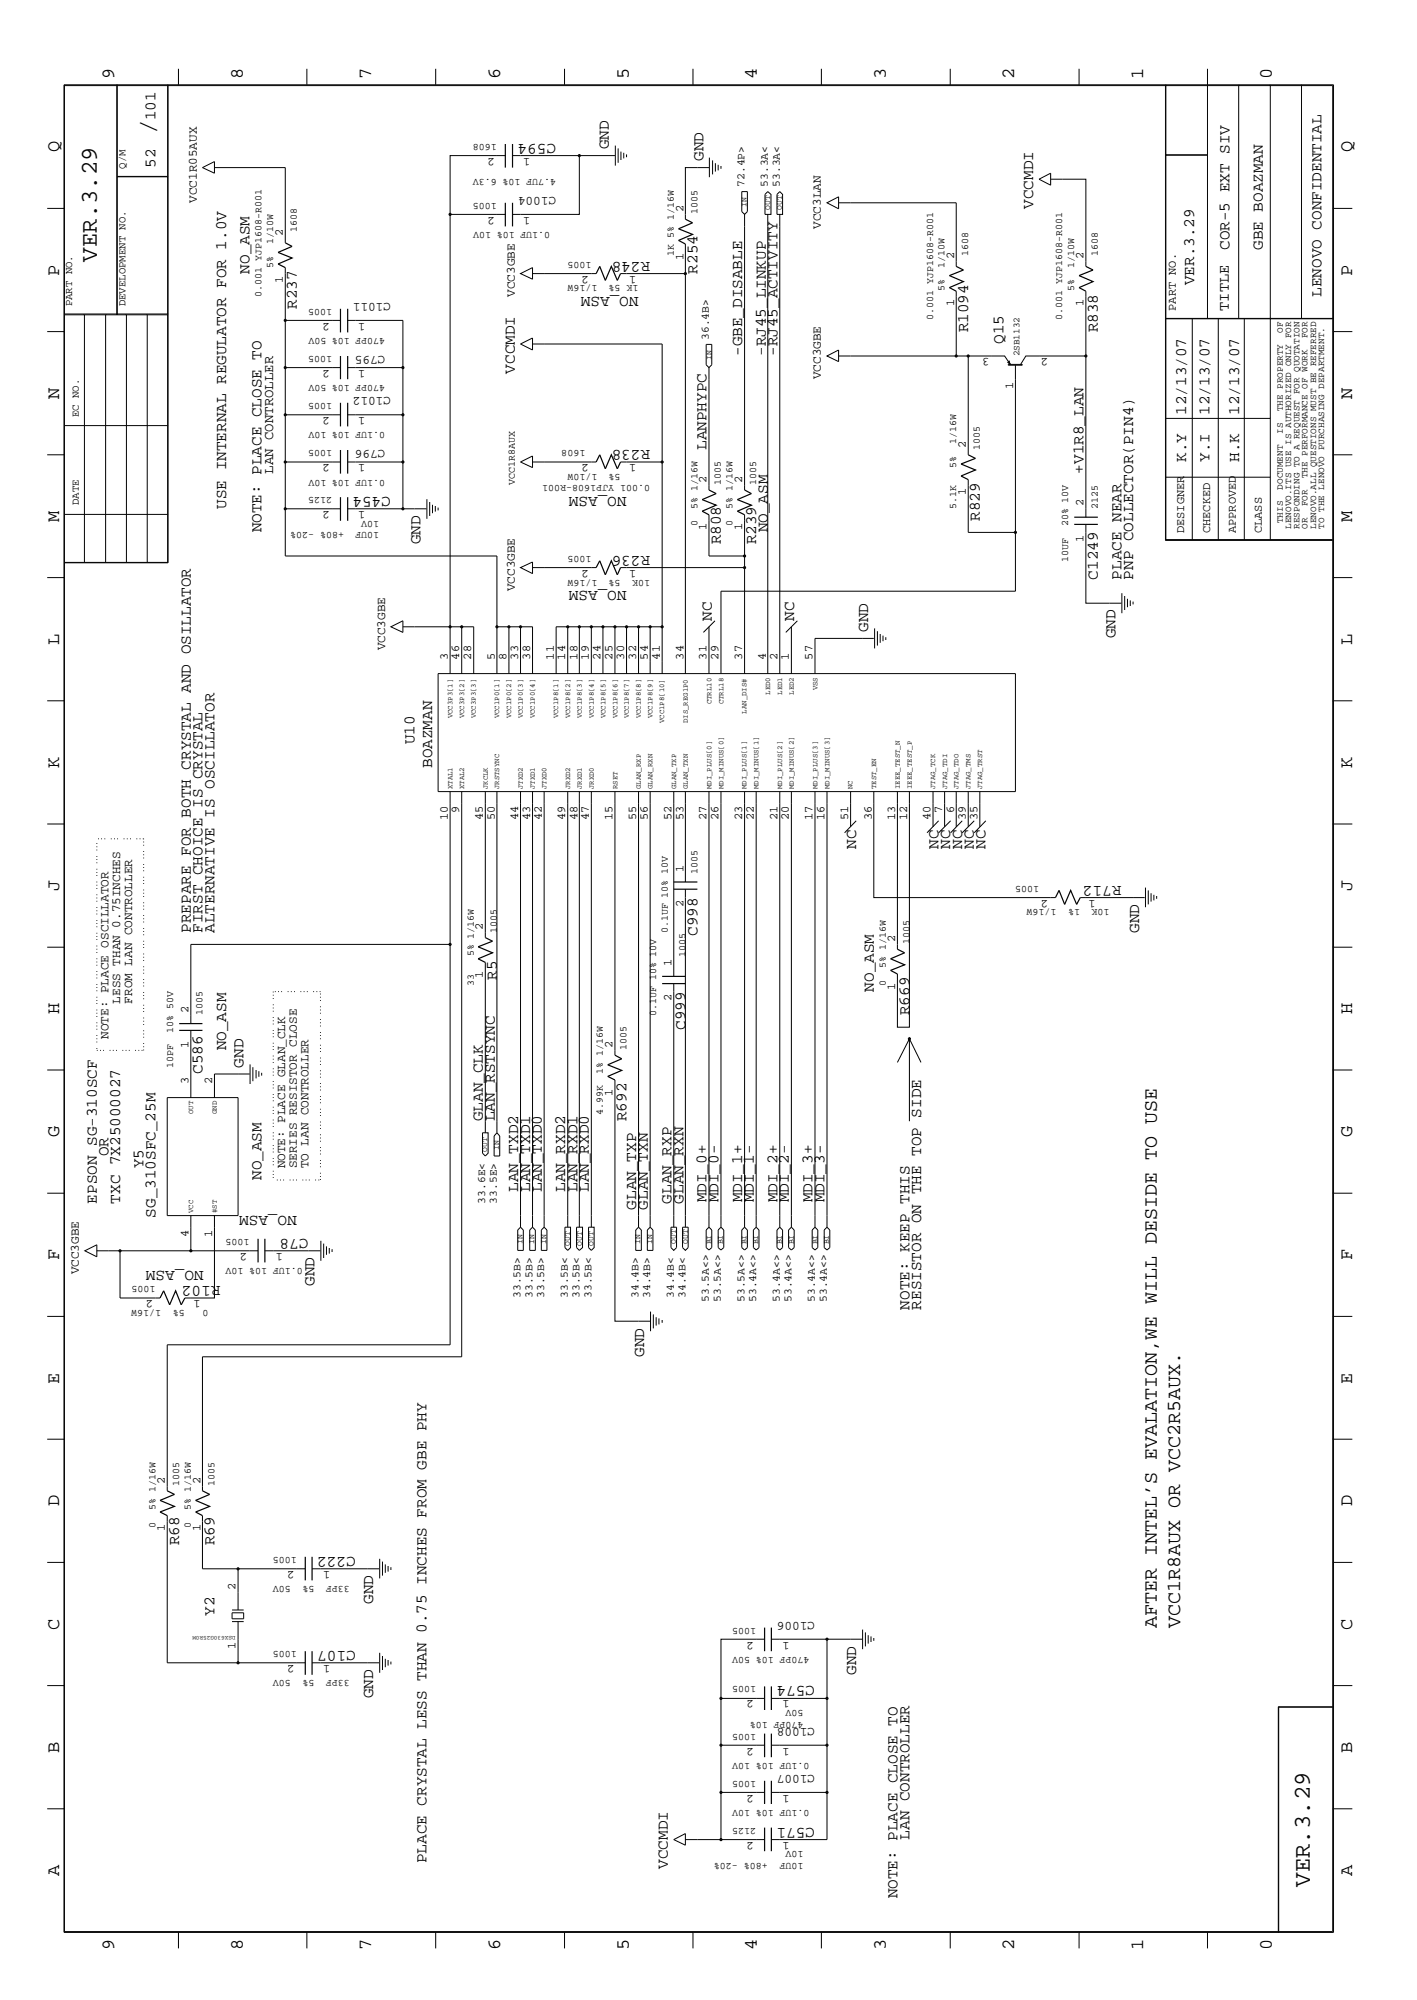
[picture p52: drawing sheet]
<svg xmlns="http://www.w3.org/2000/svg" width="300mm" height="423mm" viewBox="0 0 300 423" stroke-linecap="round" stroke-linejoin="round" font-family="sans-serif">
<defs><g id="words">
<text font-size="5.2" x="32.9" y="28.4" transform="rotate(-90 32.9 28.4)">/</text>
<g font-size="5.1">
<text x="20.5" y="55.4" transform="rotate(-90 20.5 55.4)">VER.3.29</text>
<text x="277.2" y="399.4" transform="rotate(-90 277.2 399.4)">VER.3.29</text>
</g>
<g font-size="4.2">
<text x="244.8" y="344.5" transform="rotate(-90 244.8 344.5)">AFTER INTEL’S EVALATION,WE WILL DESIDE TO USE</text>
<text x="249.8" y="344.5" transform="rotate(-90 249.8 344.5)">VCC1R8AUX OR VCC2R5AUX.</text>
</g>
<g font-size="4">
<text x="24.1" y="16.7" transform="rotate(-90 24.1 16.7)">9</text>
<text x="51.4" y="16.7" transform="rotate(-90 51.4 16.7)">8</text>
<text x="78.6" y="16.7" transform="rotate(-90 78.6 16.7)">7</text>
<text x="105.8" y="16.7" transform="rotate(-90 105.8 16.7)">6</text>
<text x="133.1" y="16.7" transform="rotate(-90 133.1 16.7)">5</text>
<text x="160.2" y="16.7" transform="rotate(-90 160.2 16.7)">4</text>
<text x="187.5" y="16.7" transform="rotate(-90 187.5 16.7)">3</text>
<text x="214.6" y="16.7" transform="rotate(-90 214.6 16.7)">2</text>
<text x="241.9" y="16.7" transform="rotate(-90 241.9 16.7)">1</text>
<text x="269.2" y="16.7" transform="rotate(-90 269.2 16.7)">0</text>
<text x="12.5" y="32.3" transform="rotate(-90 12.5 32.3)">Q</text>
<text x="286.2" y="32.3" transform="rotate(-90 286.2 32.3)">Q</text>
<text x="12.5" y="58.3" transform="rotate(-90 12.5 58.3)">P</text>
<text x="286.2" y="58.3" transform="rotate(-90 286.2 58.3)">P</text>
<text x="12.5" y="84.4" transform="rotate(-90 12.5 84.4)">N</text>
<text x="286.2" y="84.4" transform="rotate(-90 286.2 84.4)">N</text>
<text x="12.5" y="110.5" transform="rotate(-90 12.5 110.5)">M</text>
<text x="286.2" y="110.5" transform="rotate(-90 286.2 110.5)">M</text>
<text x="12.5" y="136.5" transform="rotate(-90 12.5 136.5)">L</text>
<text x="286.2" y="136.5" transform="rotate(-90 286.2 136.5)">L</text>
<text x="12.5" y="162.6" transform="rotate(-90 12.5 162.6)">K</text>
<text x="286.2" y="162.6" transform="rotate(-90 286.2 162.6)">K</text>
<text x="12.5" y="188.6" transform="rotate(-90 12.5 188.6)">J</text>
<text x="286.2" y="188.6" transform="rotate(-90 286.2 188.6)">J</text>
<text x="12.5" y="214.7" transform="rotate(-90 12.5 214.7)">H</text>
<text x="286.2" y="214.7" transform="rotate(-90 286.2 214.7)">H</text>
<text x="12.5" y="240.7" transform="rotate(-90 12.5 240.7)">G</text>
<text x="286.2" y="240.7" transform="rotate(-90 286.2 240.7)">G</text>
<text x="12.5" y="266.8" transform="rotate(-90 12.5 266.8)">F</text>
<text x="286.2" y="266.8" transform="rotate(-90 286.2 266.8)">F</text>
<text x="12.5" y="292.9" transform="rotate(-90 12.5 292.9)">E</text>
<text x="286.2" y="292.9" transform="rotate(-90 286.2 292.9)">E</text>
<text x="12.5" y="318.9" transform="rotate(-90 12.5 318.9)">D</text>
<text x="286.2" y="318.9" transform="rotate(-90 286.2 318.9)">D</text>
<text x="12.5" y="344.9" transform="rotate(-90 12.5 344.9)">C</text>
<text x="286.2" y="344.9" transform="rotate(-90 286.2 344.9)">C</text>
<text x="12.5" y="371" transform="rotate(-90 12.5 371)">B</text>
<text x="286.2" y="371" transform="rotate(-90 286.2 371)">B</text>
<text x="12.5" y="397" transform="rotate(-90 12.5 397)">A</text>
<text x="286.2" y="397" transform="rotate(-90 286.2 397)">A</text>
<text x="24.1" y="412.7" transform="rotate(-90 24.1 412.7)">9</text>
<text x="51.4" y="412.7" transform="rotate(-90 51.4 412.7)">8</text>
<text x="78.6" y="412.7" transform="rotate(-90 78.6 412.7)">7</text>
<text x="105.8" y="412.7" transform="rotate(-90 105.8 412.7)">6</text>
<text x="133.1" y="412.7" transform="rotate(-90 133.1 412.7)">5</text>
<text x="160.2" y="412.7" transform="rotate(-90 160.2 412.7)">4</text>
<text x="187.5" y="412.7" transform="rotate(-90 187.5 412.7)">3</text>
<text x="214.6" y="412.7" transform="rotate(-90 214.6 412.7)">2</text>
<text x="241.9" y="412.7" transform="rotate(-90 241.9 412.7)">1</text>
<text x="269.2" y="412.7" transform="rotate(-90 269.2 412.7)">0</text>
</g>
<g font-size="3.4">
<text x="32.9" y="25.5" transform="rotate(-90 32.9 25.5)">101</text>
<text x="32.9" y="35.5" transform="rotate(-90 32.9 35.5)">52</text>
<text x="117.7" y="30.5" transform="rotate(-180 117.7 30.5)">C594</text>
<text x="128.9" y="31.6" transform="rotate(-90 128.9 31.6)">GND</text>
<text x="148.8" y="34" transform="rotate(-90 148.8 34)">GND</text>
<text x="218.6" y="44.2" transform="rotate(-90 218.6 44.2)">VCCMDI</text>
<text x="260.2" y="52.9" transform="rotate(-90 260.2 52.9)">COR-5 EXT SIV</text>
<text x="267.2" y="52.9" transform="rotate(-90 267.2 52.9)">GBE BOAZMAN</text>
<text x="52.8" y="57.9" transform="rotate(-90 52.8 57.9)">NO_ASM</text>
<text x="137.6" y="55.4" transform="rotate(-180 137.6 55.4)">R248</text>
<text x="147.6" y="57.9" transform="rotate(-90 147.6 57.9)">R254</text>
<text x="62.8" y="65.4" transform="rotate(-90 62.8 65.4)">R237</text>
<text x="135.1" y="62.8" transform="rotate(-180 135.1 62.8)">NO_ASM</text>
<text x="252.7" y="60.4" transform="rotate(-90 252.7 60.4)">VER.3.29</text>
<text x="279.7" y="62.8" transform="rotate(-90 279.7 62.8)">LENOVO CONFIDENTIAL</text>
<text x="204.9" y="70.4" transform="rotate(-90 204.9 70.4)">R1094</text>
<text x="232.3" y="70.4" transform="rotate(-90 232.3 70.4)">R838</text>
<text x="157.1" y="75.4" transform="rotate(-90 157.1 75.4)">-GBE_DISABLE</text>
<text x="162.1" y="75.4" transform="rotate(-90 162.1 75.4)">-RJ45_LINKUP</text>
<text x="164.5" y="75.4" transform="rotate(-90 164.5 75.4)">-RJ45_ACTIVITY</text>
<text x="212.3" y="72.8" transform="rotate(-90 212.3 72.8)">Q15</text>
<text x="109" y="79.1" transform="rotate(-90 109 79.1)">VCCMDI</text>
<text x="251" y="87.8" transform="rotate(-90 251 87.8)">12/13/07</text>
<text x="255.9" y="87.8" transform="rotate(-90 255.9 87.8)">12/13/07</text>
<text x="262.2" y="87.8" transform="rotate(-90 262.2 87.8)">12/13/07</text>
<text x="137.6" y="95.2" transform="rotate(-180 137.6 95.2)">R238</text>
<text x="149.5" y="95.2" transform="rotate(-90 149.5 95.2)">LANPHYPC</text>
<text x="229.3" y="100.2" transform="rotate(-90 229.3 100.2)">+V1R8_LAN</text>
<text x="251" y="97.8" transform="rotate(-90 251 97.8)">K.Y</text>
<text x="255.9" y="97.8" transform="rotate(-90 255.9 97.8)">Y.I</text>
<text x="262.2" y="97.8" transform="rotate(-90 262.2 97.8)">H.K</text>
<text x="47.8" y="107.7" transform="rotate(-90 47.8 107.7)">USE INTERNAL REGULATOR FOR 1.0V</text>
<text x="82.7" y="105.2" transform="rotate(-180 82.7 105.2)">C454</text>
<text x="132.6" y="105.2" transform="rotate(-180 132.6 105.2)">NO_ASM</text>
<text x="55.4" y="112.7" transform="rotate(-90 55.4 112.7)">NOTE: PLACE CLOSE TO</text>
<text x="162.5" y="112.7" transform="rotate(-90 162.5 112.7)">NO_ASM</text>
<text x="207.3" y="110.2" transform="rotate(-90 207.3 110.2)">R829</text>
<text x="89" y="115.2" transform="rotate(-90 89 115.2)">GND</text>
<text x="137.6" y="117.7" transform="rotate(-180 137.6 117.7)">R236</text>
<text x="152.6" y="115.2" transform="rotate(-90 152.6 115.2)">R808</text>
<text x="160" y="115.2" transform="rotate(-90 160 115.2)">R239</text>
<text x="132.6" y="125.1" transform="rotate(-180 132.6 125.1)">NO_ASM</text>
<text x="232.3" y="122.7" transform="rotate(-90 232.3 122.7)">C1249</text>
<text x="237.3" y="122.7" transform="rotate(-90 237.3 122.7)">PLACE NEAR</text>
<text x="239.8" y="122.7" transform="rotate(-90 239.8 122.7)">PNP COLLECTOR(PIN4)</text>
<text x="150.6" y="131.4" transform="rotate(-90 150.6 131.4)">NC</text>
<text x="168.1" y="131.4" transform="rotate(-90 168.1 131.4)">NC</text>
<text x="183.7" y="133.8" transform="rotate(-90 183.7 133.8)">GND</text>
<text x="236.1" y="135.1" transform="rotate(-90 236.1 135.1)">GND</text>
<text x="87.7" y="157.6" transform="rotate(-90 87.7 157.6)">U10</text>
<text x="91.4" y="162.6" transform="rotate(-90 91.4 162.6)">BOAZMAN</text>
<text x="181.2" y="179.7" transform="rotate(-90 181.2 179.7)">NC</text>
<text x="198.6" y="179.7" transform="rotate(-90 198.6 179.7)">NC</text>
<text x="201.1" y="179.7" transform="rotate(-90 201.1 179.7)">NC</text>
<text x="203.6" y="179.7" transform="rotate(-90 203.6 179.7)">NC</text>
<text x="206.1" y="179.7" transform="rotate(-90 206.1 179.7)">NC</text>
<text x="208.5" y="179.7" transform="rotate(-90 208.5 179.7)">NC</text>
<text x="237.3" y="187.5" transform="rotate(-180 237.3 187.5)">R712</text>
<text x="40.4" y="197.4" transform="rotate(-90 40.4 197.4)">PREPARE FOR BOTH CRYSTAL AND OSILLATOR</text>
<text x="42.8" y="197.4" transform="rotate(-90 42.8 197.4)">FIRST CHOICE IS CRYSTAL</text>
<text x="45.4" y="197.4" transform="rotate(-90 45.4 197.4)">ALTERNATIVE IS OSCILLATOR</text>
<text x="241" y="197.4" transform="rotate(-90 241 197.4)">GND</text>
<text x="147.6" y="198.1" transform="rotate(-90 147.6 198.1)">C998</text>
<text x="105.2" y="207.4" transform="rotate(-90 105.2 207.4)">R5</text>
<text x="184.9" y="209.9" transform="rotate(-90 184.9 209.9)">NO_ASM</text>
<text x="192.4" y="214.9" transform="rotate(-90 192.4 214.9)">R669</text>
<text x="145" y="218" transform="rotate(-90 145 218)">C999</text>
<text x="42.8" y="227.3" transform="rotate(-90 42.8 227.3)">C586</text>
<text x="47.8" y="222.3" transform="rotate(-90 47.8 222.3)">NO_ASM</text>
<text x="51.6" y="226" transform="rotate(-90 51.6 226)">GND</text>
<text x="102.2" y="237.3" transform="rotate(-90 102.2 237.3)">GLAN_CLK</text>
<text x="104.7" y="237.3" transform="rotate(-90 104.7 237.3)">LAN_RSTSYNC</text>
<text x="132.6" y="237.3" transform="rotate(-90 132.6 237.3)">R692</text>
<text x="22.9" y="244.8" transform="rotate(-90 22.9 244.8)">OR</text>
<text x="30.4" y="247.3" transform="rotate(-90 30.4 247.3)">Y5</text>
<text x="55.4" y="249.8" transform="rotate(-90 55.4 249.8)">NO_ASM</text>
<text x="20.5" y="254.8" transform="rotate(-90 20.5 254.8)">EPSON SG-310SCF</text>
<text x="25.4" y="254.8" transform="rotate(-90 25.4 254.8)">TXC 7X25000027</text>
<text x="32.9" y="257.7" transform="rotate(-90 32.9 257.7)">SG_310SFC_25M</text>
<text x="62.8" y="257.3" transform="rotate(-180 62.8 257.3)">NO_ASM</text>
<text x="109.6" y="252.3" transform="rotate(-90 109.6 252.3)">LAN_TXD2</text>
<text x="112.2" y="252.3" transform="rotate(-90 112.2 252.3)">LAN_TXD1</text>
<text x="114.6" y="252.3" transform="rotate(-90 114.6 252.3)">LAN_TXD0</text>
<text x="119.6" y="252.3" transform="rotate(-90 119.6 252.3)">LAN_RXD2</text>
<text x="122.2" y="252.3" transform="rotate(-90 122.2 252.3)">LAN_RXD1</text>
<text x="124.6" y="252.3" transform="rotate(-90 124.6 252.3)">LAN_RXD0</text>
<text x="134.6" y="256" transform="rotate(-90 134.6 256)">GLAN_TXP</text>
<text x="137.1" y="256" transform="rotate(-90 137.1 256)">GLAN_TXN</text>
<text x="142.1" y="254.8" transform="rotate(-90 142.1 254.8)">GLAN_RXP</text>
<text x="144.6" y="254.8" transform="rotate(-90 144.6 254.8)">GLAN_RXN</text>
<text x="149.5" y="254.5" transform="rotate(-90 149.5 254.5)">MDI_0+</text>
<text x="152.1" y="254.5" transform="rotate(-90 152.1 254.5)">MDI_0-</text>
<text x="157.1" y="254.5" transform="rotate(-90 157.1 254.5)">MDI_1+</text>
<text x="159.5" y="254.5" transform="rotate(-90 159.5 254.5)">MDI_1-</text>
<text x="164.5" y="254.5" transform="rotate(-90 164.5 254.5)">MDI_2+</text>
<text x="167" y="254.5" transform="rotate(-90 167 254.5)">MDI_2-</text>
<text x="172" y="254.5" transform="rotate(-90 172 254.5)">MDI_3+</text>
<text x="174.5" y="254.5" transform="rotate(-90 174.5 254.5)">MDI_3-</text>
<text x="65.3" y="262.2" transform="rotate(-180 65.3 262.2)">C78</text>
<text x="43.1" y="269" transform="rotate(-180 43.1 269)">NO_ASM</text>
<text x="46.7" y="272.2" transform="rotate(-180 46.7 272.2)">R102</text>
<text x="66.5" y="272.2" transform="rotate(-90 66.5 272.2)">GND</text>
<text x="192.4" y="277.2" transform="rotate(-90 192.4 277.2)">NOTE: KEEP THIS</text>
<text x="194.9" y="277.2" transform="rotate(-90 194.9 277.2)">RESISTOR ON THE TOP SIDE</text>
<text x="136.3" y="287.2" transform="rotate(-90 136.3 287.2)">GND</text>
<text x="37.9" y="327.1" transform="rotate(-90 37.9 327.1)">R68</text>
<text x="45.4" y="327.1" transform="rotate(-90 45.4 327.1)">R69</text>
<text x="75.3" y="329.5" transform="rotate(-180 75.3 329.5)">C222</text>
<text x="45.4" y="342" transform="rotate(-90 45.4 342)">Y2</text>
<text x="79" y="339.5" transform="rotate(-90 79 339.5)">GND</text>
<text x="75.3" y="349.5" transform="rotate(-180 75.3 349.5)">C107</text>
<text x="79" y="359.5" transform="rotate(-90 79 359.5)">GND</text>
<text x="172.5" y="357" transform="rotate(-180 172.5 357)">C574</text>
<text x="181.2" y="354.5" transform="rotate(-90 181.2 354.5)">GND</text>
<text x="172.5" y="386.8" transform="rotate(-180 172.5 386.8)">C571</text>
<text x="192.4" y="389.4" transform="rotate(-90 192.4 389.4)">LAN CONTROLLER</text>
<text x="90.3" y="394.4" transform="rotate(-90 90.3 394.4)">PLACE CRYSTAL LESS THAN 0.75 INCHES FROM GBE PHY</text>
<text x="141.3" y="395.6" transform="rotate(-90 141.3 395.6)">VCCMDI</text>
<text x="189.9" y="401.8" transform="rotate(-90 189.9 401.8)">NOTE: PLACE CLOSE TO</text>
</g>
<text font-size="3.2" x="260" y="65.8" transform="rotate(-90 260 65.8)">TITLE</text>
<text font-size="3" x="57.8" y="100.2" transform="rotate(-90 57.8 100.2)">LAN CONTROLLER</text>
<g font-size="2.7">
<text x="117.7" y="41.7" transform="rotate(-180 117.7 41.7)">C1004</text>
<text x="41.7" y="42.9" transform="rotate(-90 41.7 42.9)">VCC1R05AUX</text>
<text x="173.7" y="48.4" transform="rotate(-90 173.7 48.4)">VCC3LAN</text>
<text x="82.7" y="64.1" transform="rotate(-180 82.7 64.1)">C1011</text>
<text x="109" y="62.8" transform="rotate(-90 109 62.8)">VCC3GBE</text>
<text x="81.5" y="75.4" transform="rotate(-180 81.5 75.4)">C795</text>
<text x="173.7" y="80.3" transform="rotate(-90 173.7 80.3)">VCC3GBE</text>
<text x="82.7" y="84.1" transform="rotate(-180 82.7 84.1)">C1012</text>
<text x="81.5" y="95.2" transform="rotate(-180 81.5 95.2)">C796</text>
<text x="109" y="125.1" transform="rotate(-90 109 125.1)">VCC3GBE</text>
<text x="81.5" y="137.7" transform="rotate(-90 81.5 137.7)">VCC3GBE</text>
<text x="25.4" y="212.4" transform="rotate(-90 25.4 212.4)">LESS THAN 0.75INCHES</text>
<text x="27.9" y="212.4" transform="rotate(-90 27.9 212.4)">FROM LAN CONTROLLER</text>
<text x="22.9" y="219.9" transform="rotate(-90 22.9 219.9)">NOTE: PLACE OSCILLATOR</text>
<text x="60.4" y="247.3" transform="rotate(-90 60.4 247.3)">NOTE: PLACE GLAN_CLK</text>
<text x="62.8" y="247.3" transform="rotate(-90 62.8 247.3)">SERIES RESISTOR CLOSE</text>
<text x="65.3" y="247.3" transform="rotate(-90 65.3 247.3)">TO LAN CONTROLLER</text>
<text x="16.7" y="269.7" transform="rotate(-90 16.7 269.7)">VCC3GBE</text>
<text x="172.5" y="343.2" transform="rotate(-180 172.5 343.2)">C1006</text>
<text x="172.5" y="365.7" transform="rotate(-180 172.5 365.7)">C1008</text>
<text x="172.5" y="375.7" transform="rotate(-180 172.5 375.7)">C1007</text>
</g>
<g font-size="2.5">
<text x="104.7" y="33.4" transform="rotate(-180 104.7 33.4)">2</text>
<text x="112.2" y="33.4" transform="rotate(-180 112.2 33.4)">1</text>
<text x="104.7" y="45.9" transform="rotate(-180 104.7 45.9)">2</text>
<text x="112.2" y="45.9" transform="rotate(-180 112.2 45.9)">1</text>
<text x="144.6" y="44.9" transform="rotate(-90 144.6 44.9)">2</text>
<text x="59.9" y="49.9" transform="rotate(-90 59.9 49.9)">2</text>
<text x="59.9" y="59.9" transform="rotate(-90 59.9 59.9)">1</text>
<text x="124.6" y="58.3" transform="rotate(-180 124.6 58.3)">2</text>
<text x="134.6" y="58.3" transform="rotate(-180 134.6 58.3)">1</text>
<text x="144.6" y="54.9" transform="rotate(-90 144.6 54.9)">1</text>
<text x="201.9" y="54.9" transform="rotate(-90 201.9 54.9)">2</text>
<text x="229.3" y="54.9" transform="rotate(-90 229.3 54.9)">2</text>
<text x="201.9" y="64.9" transform="rotate(-90 201.9 64.9)">1</text>
<text x="229.3" y="64.9" transform="rotate(-90 229.3 64.9)">1</text>
<text x="248.8" y="65.8" transform="rotate(-90 248.8 65.8)">PART NO.</text>
<text x="69.8" y="68.3" transform="rotate(-180 69.8 68.3)">2</text>
<text x="77.3" y="68.3" transform="rotate(-180 77.3 68.3)">1</text>
<text x="209.4" y="75.8" transform="rotate(-180 209.4 75.8)">3</text>
<text x="221.8" y="75.8" transform="rotate(-180 221.8 75.8)">2</text>
<text x="69.8" y="78.3" transform="rotate(-180 69.8 78.3)">2</text>
<text x="77.3" y="78.3" transform="rotate(-180 77.3 78.3)">1</text>
<text x="214.4" y="82.3" transform="rotate(-90 214.4 82.3)">1</text>
<text x="69.8" y="88.3" transform="rotate(-180 69.8 88.3)">2</text>
<text x="77.3" y="88.3" transform="rotate(-180 77.3 88.3)">1</text>
<text x="204.4" y="94.7" transform="rotate(-90 204.4 94.7)">2</text>
<text x="69.8" y="98.2" transform="rotate(-180 69.8 98.2)">2</text>
<text x="77.3" y="98.2" transform="rotate(-180 77.3 98.2)">1</text>
<text x="124.6" y="98.2" transform="rotate(-180 124.6 98.2)">2</text>
<text x="134.6" y="98.2" transform="rotate(-180 134.6 98.2)">1</text>
<text x="149.5" y="102.3" transform="rotate(-90 149.5 102.3)">2</text>
<text x="157.1" y="102.3" transform="rotate(-90 157.1 102.3)">2</text>
<text x="204.4" y="104.7" transform="rotate(-90 204.4 104.7)">1</text>
<text x="229.3" y="107.2" transform="rotate(-90 229.3 107.2)">2</text>
<text x="69.8" y="108.2" transform="rotate(-180 69.8 108.2)">2</text>
<text x="77.3" y="108.2" transform="rotate(-180 77.3 108.2)">1</text>
<text x="149.5" y="112.3" transform="rotate(-90 149.5 112.3)">1</text>
<text x="157.1" y="112.3" transform="rotate(-90 157.1 112.3)">1</text>
<text x="250.6" y="112.9" transform="rotate(-90 250.6 112.9)">DESIGNER</text>
<text x="256.1" y="112.9" transform="rotate(-90 256.1 112.9)">CHECKED</text>
<text x="261.5" y="112.9" transform="rotate(-90 261.5 112.9)">APPROVED</text>
<text x="267" y="112.9" transform="rotate(-90 267 112.9)">CLASS</text>
<text x="229.3" y="114.7" transform="rotate(-90 229.3 114.7)">1</text>
<text x="124.6" y="120.7" transform="rotate(-180 124.6 120.7)">2</text>
<text x="134.6" y="120.7" transform="rotate(-180 134.6 120.7)">1</text>
<text x="94.7" y="139.6" transform="rotate(-90 94.7 139.6)">3</text>
<text x="97.2" y="139.6" transform="rotate(-90 97.2 139.6)">46</text>
<text x="99.7" y="139.6" transform="rotate(-90 99.7 139.6)">28</text>
<text x="104.7" y="139.6" transform="rotate(-90 104.7 139.6)">5</text>
<text x="107.2" y="139.6" transform="rotate(-90 107.2 139.6)">8</text>
<text x="109.6" y="139.6" transform="rotate(-90 109.6 139.6)">33</text>
<text x="112.2" y="139.6" transform="rotate(-90 112.2 139.6)">38</text>
<text x="117.2" y="139.6" transform="rotate(-90 117.2 139.6)">11</text>
<text x="119.6" y="139.6" transform="rotate(-90 119.6 139.6)">14</text>
<text x="122.2" y="139.6" transform="rotate(-90 122.2 139.6)">18</text>
<text x="124.6" y="139.6" transform="rotate(-90 124.6 139.6)">19</text>
<text x="127.1" y="139.6" transform="rotate(-90 127.1 139.6)">24</text>
<text x="129.6" y="139.6" transform="rotate(-90 129.6 139.6)">25</text>
<text x="132.1" y="139.6" transform="rotate(-90 132.1 139.6)">30</text>
<text x="134.6" y="139.6" transform="rotate(-90 134.6 139.6)">32</text>
<text x="137.1" y="139.6" transform="rotate(-90 137.1 139.6)">54</text>
<text x="139.6" y="139.6" transform="rotate(-90 139.6 139.6)">41</text>
<text x="144.6" y="139.6" transform="rotate(-90 144.6 139.6)">34</text>
<text x="149.5" y="139.6" transform="rotate(-90 149.5 139.6)">31</text>
<text x="152.1" y="139.6" transform="rotate(-90 152.1 139.6)">29</text>
<text x="157.1" y="139.6" transform="rotate(-90 157.1 139.6)">37</text>
<text x="162.1" y="139.6" transform="rotate(-90 162.1 139.6)">4</text>
<text x="164.5" y="139.6" transform="rotate(-90 164.5 139.6)">2</text>
<text x="167" y="139.6" transform="rotate(-90 167 139.6)">1</text>
<text x="172" y="139.6" transform="rotate(-90 172 139.6)">57</text>
<text x="94.7" y="173.6" transform="rotate(-90 94.7 173.6)">10</text>
<text x="97.2" y="172" transform="rotate(-90 97.2 172)">9</text>
<text x="102.2" y="173.6" transform="rotate(-90 102.2 173.6)">45</text>
<text x="104.7" y="173.6" transform="rotate(-90 104.7 173.6)">50</text>
<text x="109.6" y="173.6" transform="rotate(-90 109.6 173.6)">44</text>
<text x="112.2" y="173.6" transform="rotate(-90 112.2 173.6)">43</text>
<text x="114.6" y="173.6" transform="rotate(-90 114.6 173.6)">42</text>
<text x="119.6" y="173.6" transform="rotate(-90 119.6 173.6)">49</text>
<text x="122.2" y="173.6" transform="rotate(-90 122.2 173.6)">48</text>
<text x="124.6" y="173.6" transform="rotate(-90 124.6 173.6)">47</text>
<text x="129.6" y="173.6" transform="rotate(-90 129.6 173.6)">15</text>
<text x="134.6" y="173.6" transform="rotate(-90 134.6 173.6)">55</text>
<text x="137.1" y="173.6" transform="rotate(-90 137.1 173.6)">56</text>
<text x="142.1" y="173.6" transform="rotate(-90 142.1 173.6)">52</text>
<text x="144.6" y="173.6" transform="rotate(-90 144.6 173.6)">53</text>
<text x="149.5" y="173.6" transform="rotate(-90 149.5 173.6)">27</text>
<text x="152.1" y="173.6" transform="rotate(-90 152.1 173.6)">26</text>
<text x="157.1" y="173.6" transform="rotate(-90 157.1 173.6)">23</text>
<text x="159.5" y="173.6" transform="rotate(-90 159.5 173.6)">22</text>
<text x="164.5" y="173.6" transform="rotate(-90 164.5 173.6)">21</text>
<text x="167" y="173.6" transform="rotate(-90 167 173.6)">20</text>
<text x="172" y="173.6" transform="rotate(-90 172 173.6)">17</text>
<text x="174.5" y="173.6" transform="rotate(-90 174.5 173.6)">16</text>
<text x="179.5" y="173.6" transform="rotate(-90 179.5 173.6)">51</text>
<text x="184.5" y="173.6" transform="rotate(-90 184.5 173.6)">36</text>
<text x="189.4" y="173.6" transform="rotate(-90 189.4 173.6)">13</text>
<text x="191.9" y="173.6" transform="rotate(-90 191.9 173.6)">12</text>
<text x="196.9" y="173.6" transform="rotate(-90 196.9 173.6)">40</text>
<text x="199.4" y="172" transform="rotate(-90 199.4 172)">7</text>
<text x="201.9" y="172" transform="rotate(-90 201.9 172)">6</text>
<text x="204.4" y="173.6" transform="rotate(-90 204.4 173.6)">39</text>
<text x="206.8" y="173.6" transform="rotate(-90 206.8 173.6)">35</text>
<text x="144.6" y="184.5" transform="rotate(-90 144.6 184.5)">1</text>
<text x="221.8" y="190.5" transform="rotate(-180 221.8 190.5)">2</text>
<text x="231.8" y="190.5" transform="rotate(-180 231.8 190.5)">1</text>
<text x="102.2" y="196.9" transform="rotate(-90 102.2 196.9)">2</text>
<text x="144.6" y="192" transform="rotate(-90 144.6 192)">2</text>
<text x="189.4" y="199.5" transform="rotate(-90 189.4 199.5)">2</text>
<text x="102.2" y="206.9" transform="rotate(-90 102.2 206.9)">1</text>
<text x="142.1" y="204.4" transform="rotate(-90 142.1 204.4)">1</text>
<text x="189.4" y="209.5" transform="rotate(-90 189.4 209.5)">1</text>
<text x="39.9" y="214.4" transform="rotate(-90 39.9 214.4)">2</text>
<text x="142.1" y="211.9" transform="rotate(-90 142.1 211.9)">2</text>
<text x="39.9" y="221.9" transform="rotate(-90 39.9 221.9)">1</text>
<text x="129.6" y="221.9" transform="rotate(-90 129.6 221.9)">2</text>
<text x="39.9" y="229.4" transform="rotate(-90 39.9 229.4)">3</text>
<text x="44.9" y="229.4" transform="rotate(-90 44.9 229.4)">2</text>
<text x="129.6" y="231.9" transform="rotate(-90 129.6 231.9)">1</text>
<text x="39.9" y="261.8" transform="rotate(-90 39.9 261.8)">4</text>
<text x="44.9" y="261.8" transform="rotate(-90 44.9 261.8)">1</text>
<text x="52.3" y="265.3" transform="rotate(-180 52.3 265.3)">2</text>
<text x="59.9" y="265.3" transform="rotate(-180 59.9 265.3)">1</text>
<text x="32.4" y="275.3" transform="rotate(-180 32.4 275.3)">2</text>
<text x="42.4" y="275.3" transform="rotate(-180 42.4 275.3)">1</text>
<text x="34.9" y="314.1" transform="rotate(-90 34.9 314.1)">2</text>
<text x="42.4" y="314.1" transform="rotate(-90 42.4 314.1)">2</text>
<text x="34.9" y="324.1" transform="rotate(-90 34.9 324.1)">1</text>
<text x="42.4" y="324.1" transform="rotate(-90 42.4 324.1)">1</text>
<text x="62.3" y="332.6" transform="rotate(-180 62.3 332.6)">2</text>
<text x="69.9" y="332.6" transform="rotate(-180 69.9 332.6)">1</text>
<text x="49.9" y="336.6" transform="rotate(-90 49.9 336.6)">2</text>
<text x="159.5" y="347.5" transform="rotate(-180 159.5 347.5)">2</text>
<text x="167" y="347.5" transform="rotate(-180 167 347.5)">1</text>
<text x="49.9" y="349" transform="rotate(-90 49.9 349)">1</text>
<text x="62.3" y="352.5" transform="rotate(-180 62.3 352.5)">2</text>
<text x="69.9" y="352.5" transform="rotate(-180 69.9 352.5)">1</text>
<text x="159.5" y="359.9" transform="rotate(-180 159.5 359.9)">2</text>
<text x="167" y="359.9" transform="rotate(-180 167 359.9)">1</text>
<text x="159.5" y="369.9" transform="rotate(-180 159.5 369.9)">2</text>
<text x="167" y="369.9" transform="rotate(-180 167 369.9)">1</text>
<text x="159.5" y="379.9" transform="rotate(-180 159.5 379.9)">2</text>
<text x="167" y="379.9" transform="rotate(-180 167 379.9)">1</text>
<text x="159.5" y="389.9" transform="rotate(-180 159.5 389.9)">2</text>
<text x="167" y="389.9" transform="rotate(-180 167 389.9)">1</text>
</g>
<g font-size="2.4">
<text x="157.6" y="39.5" transform="rotate(-90 157.6 39.5)">72.4P&gt;</text>
<text x="162.5" y="39.5" transform="rotate(-90 162.5 39.5)">53.3A&lt;</text>
<text x="165" y="39.5" transform="rotate(-90 165 39.5)">53.3A&lt;</text>
<text x="150" y="72" transform="rotate(-90 150 72)">36.4B&gt;</text>
<text x="102.7" y="254.8" transform="rotate(-90 102.7 254.8)">33.6E&lt;</text>
<text x="105.2" y="254.8" transform="rotate(-90 105.2 254.8)">33.5E&gt;</text>
<text x="110.2" y="274.7" transform="rotate(-90 110.2 274.7)">33.5B&gt;</text>
<text x="112.7" y="274.7" transform="rotate(-90 112.7 274.7)">33.5B&gt;</text>
<text x="115.1" y="274.7" transform="rotate(-90 115.1 274.7)">33.5B&gt;</text>
<text x="120.1" y="274.7" transform="rotate(-90 120.1 274.7)">33.5B&lt;</text>
<text x="122.6" y="274.7" transform="rotate(-90 122.6 274.7)">33.5B&lt;</text>
<text x="125.1" y="274.7" transform="rotate(-90 125.1 274.7)">33.5B&lt;</text>
<text x="135.1" y="274.7" transform="rotate(-90 135.1 274.7)">34.4B&gt;</text>
<text x="137.6" y="274.7" transform="rotate(-90 137.6 274.7)">34.4B&gt;</text>
<text x="142.6" y="274.7" transform="rotate(-90 142.6 274.7)">34.4B&lt;</text>
<text x="145" y="274.7" transform="rotate(-90 145 274.7)">34.4B&lt;</text>
<text x="150" y="275.6" transform="rotate(-90 150 275.6)">53.5A&lt;&gt;</text>
<text x="152.6" y="275.6" transform="rotate(-90 152.6 275.6)">53.5A&lt;&gt;</text>
<text x="157.6" y="275.6" transform="rotate(-90 157.6 275.6)">53.5A&lt;&gt;</text>
<text x="160" y="275.6" transform="rotate(-90 160 275.6)">53.4A&lt;&gt;</text>
<text x="165" y="275.6" transform="rotate(-90 165 275.6)">53.4A&lt;&gt;</text>
<text x="167.5" y="275.6" transform="rotate(-90 167.5 275.6)">53.4A&lt;&gt;</text>
<text x="172.5" y="275.6" transform="rotate(-90 172.5 275.6)">53.4A&lt;&gt;</text>
<text x="175" y="275.6" transform="rotate(-90 175 275.6)">53.4A&lt;&gt;</text>
</g>
<g font-size="2.3">
<text x="26.6" y="35.7" transform="rotate(-90 26.6 35.7)">Q/M</text>
<text x="15.2" y="64.9" transform="rotate(-90 15.2 64.9)">PART NO.</text>
<text x="26.6" y="64.9" transform="rotate(-90 26.6 64.9)">DEVELOPMENT NO.</text>
<text x="16.7" y="88.3" transform="rotate(-90 16.7 88.3)">EC NO.</text>
<text x="16.7" y="106.9" transform="rotate(-90 16.7 106.9)">DATE</text>
</g>
<g font-size="2.1">
<text x="105.2" y="30.5" transform="rotate(-180 105.2 30.5)">1608</text>
<text x="117.7" y="37.9" transform="rotate(-180 117.7 37.9)">4.7UF 10% 6.3V</text>
<text x="105.2" y="42.9" transform="rotate(-180 105.2 42.9)">1005</text>
<text x="147.6" y="45.4" transform="rotate(-90 147.6 45.4)">1005</text>
<text x="57.8" y="51.6" transform="rotate(-90 57.8 51.6)">1/10W</text>
<text x="62.8" y="49.1" transform="rotate(-90 62.8 49.1)">1608</text>
<text x="116.4" y="49.1" transform="rotate(-180 116.4 49.1)">0.1UF 10% 10V</text>
<text x="57.8" y="56.6" transform="rotate(-90 57.8 56.6)">5%</text>
<text x="125.1" y="55.4" transform="rotate(-180 125.1 55.4)">1005</text>
<text x="142.6" y="54.1" transform="rotate(-90 142.6 54.1)">1K 5% 1/16W</text>
<text x="199.9" y="56.6" transform="rotate(-90 199.9 56.6)">1/10W</text>
<text x="204.9" y="54.1" transform="rotate(-90 204.9 54.1)">1608</text>
<text x="227.3" y="56.6" transform="rotate(-90 227.3 56.6)">1/10W</text>
<text x="232.3" y="54.1" transform="rotate(-90 232.3 54.1)">1608</text>
<text x="55.4" y="62.8" transform="rotate(-90 55.4 62.8)">0.001 YJP1608-R001</text>
<text x="70.3" y="65.4" transform="rotate(-180 70.3 65.4)">1005</text>
<text x="126.4" y="60.4" transform="rotate(-180 126.4 60.4)">1/16W</text>
<text x="135.1" y="60.4" transform="rotate(-180 135.1 60.4)">1K 5%</text>
<text x="199.9" y="61.6" transform="rotate(-90 199.9 61.6)">5%</text>
<text x="227.3" y="61.6" transform="rotate(-90 227.3 61.6)">5%</text>
<text x="81.5" y="71.5" transform="rotate(-180 81.5 71.5)">470PF 10% 50V</text>
<text x="197.4" y="67.8" transform="rotate(-90 197.4 67.8)">0.001 YJP1608-R001</text>
<text x="224.8" y="67.8" transform="rotate(-90 224.8 67.8)">0.001 YJP1608-R001</text>
<text x="70.3" y="75.4" transform="rotate(-180 70.3 75.4)">1005</text>
<text x="81.5" y="81.5" transform="rotate(-180 81.5 81.5)">470PF 10% 50V</text>
<text x="70.3" y="85.3" transform="rotate(-180 70.3 85.3)">1005</text>
<text x="70.3" y="95.2" transform="rotate(-180 70.3 95.2)">1005</text>
<text x="81.5" y="91.5" transform="rotate(-180 81.5 91.5)">0.1UF 10% 10V</text>
<text x="123.9" y="95.2" transform="rotate(-180 123.9 95.2)">1608</text>
<text x="202.4" y="94" transform="rotate(-90 202.4 94)">1/16W</text>
<text x="207.3" y="95.2" transform="rotate(-90 207.3 95.2)">1005</text>
<text x="81.5" y="101.5" transform="rotate(-180 81.5 101.5)">0.1UF 10% 10V</text>
<text x="126.4" y="100.2" transform="rotate(-180 126.4 100.2)">1/10W</text>
<text x="131.3" y="100.2" transform="rotate(-180 131.3 100.2)">5%</text>
<text x="202.4" y="99" transform="rotate(-90 202.4 99)">5%</text>
<text x="70.3" y="105.2" transform="rotate(-180 70.3 105.2)">2125</text>
<text x="109" y="102.7" transform="rotate(-90 109 102.7)">VCC1R8AUX</text>
<text x="137.6" y="102.7" transform="rotate(-180 137.6 102.7)">0.001 YJP1608-R001</text>
<text x="147.6" y="107.7" transform="rotate(-90 147.6 107.7)">5% 1/16W</text>
<text x="152.6" y="102.7" transform="rotate(-90 152.6 102.7)">1005</text>
<text x="155" y="107.7" transform="rotate(-90 155 107.7)">5% 1/16W</text>
<text x="160" y="102.7" transform="rotate(-90 160 102.7)">1005</text>
<text x="202.4" y="107.7" transform="rotate(-90 202.4 107.7)">5.1K</text>
<text x="232.3" y="107.7" transform="rotate(-90 232.3 107.7)">2125</text>
<text x="72.8" y="112.7" transform="rotate(-180 72.8 112.7)">+80% -20%</text>
<text x="80.3" y="110.2" transform="rotate(-180 80.3 110.2)">10V</text>
<text x="80.3" y="112.7" transform="rotate(-180 80.3 112.7)">10UF</text>
<text x="147.6" y="111.4" transform="rotate(-90 147.6 111.4)">0</text>
<text x="155" y="111.4" transform="rotate(-90 155 111.4)">0</text>
<text x="226.1" y="111.4" transform="rotate(-90 226.1 111.4)">20% 10V</text>
<text x="125.1" y="117.7" transform="rotate(-180 125.1 117.7)">1005</text>
<text x="226.1" y="119" transform="rotate(-90 226.1 119)">10UF</text>
<text x="126.4" y="122.7" transform="rotate(-180 126.4 122.7)">1/16W</text>
<text x="131.3" y="122.7" transform="rotate(-180 131.3 122.7)">5%</text>
<text x="137.6" y="122.7" transform="rotate(-180 137.6 122.7)">10K</text>
<text x="147.6" y="185.1" transform="rotate(-90 147.6 185.1)">1005</text>
<text x="219.9" y="187.5" transform="rotate(-180 219.9 187.5)">1005</text>
<text x="105.2" y="197.4" transform="rotate(-90 105.2 197.4)">1005</text>
<text x="141.3" y="197.5" transform="rotate(-90 141.3 197.5)">0.1UF 10% 10V</text>
<text x="223.6" y="192.4" transform="rotate(-180 223.6 192.4)">1/16W</text>
<text x="228.6" y="192.4" transform="rotate(-180 228.6 192.4)">1%</text>
<text x="234.8" y="192.4" transform="rotate(-180 234.8 192.4)">10K</text>
<text x="100.2" y="202.4" transform="rotate(-90 100.2 202.4)">5% 1/16W</text>
<text x="145" y="202.5" transform="rotate(-90 145 202.5)">1005</text>
<text x="192.4" y="199.9" transform="rotate(-90 192.4 199.9)">1005</text>
<text x="100.2" y="208.7" transform="rotate(-90 100.2 208.7)">33</text>
<text x="187.5" y="208.7" transform="rotate(-90 187.5 208.7)">0</text>
<text x="187.5" y="204.9" transform="rotate(-90 187.5 204.9)">5% 1/16W</text>
<text x="42.8" y="214.9" transform="rotate(-90 42.8 214.9)">1005</text>
<text x="138.9" y="215.1" transform="rotate(-90 138.9 215.1)">0.1UF 10% 10V</text>
<text x="36.7" y="218.6" transform="rotate(-90 36.7 218.6)">10% 50V</text>
<text x="36.7" y="226.1" transform="rotate(-90 36.7 226.1)">10PF</text>
<text x="127.6" y="227.3" transform="rotate(-90 127.6 227.3)">1% 1/16W</text>
<text x="132.6" y="222.3" transform="rotate(-90 132.6 222.3)">1005</text>
<text x="127.6" y="236.1" transform="rotate(-90 127.6 236.1)">4.99K</text>
<text x="52.8" y="262.2" transform="rotate(-180 52.8 262.2)">1005</text>
<text x="64.1" y="268.5" transform="rotate(-180 64.1 268.5)">0.1UF 10% 10V</text>
<text x="32.9" y="272.2" transform="rotate(-180 32.9 272.2)">1005</text>
<text x="34.1" y="277.2" transform="rotate(-180 34.1 277.2)">1/16W</text>
<text x="39.1" y="277.2" transform="rotate(-180 39.1 277.2)">5%</text>
<text x="44.1" y="277.2" transform="rotate(-180 44.1 277.2)">0</text>
<text x="37.9" y="314.6" transform="rotate(-90 37.9 314.6)">1005</text>
<text x="45.4" y="314.6" transform="rotate(-90 45.4 314.6)">1005</text>
<text x="32.9" y="323.3" transform="rotate(-90 32.9 323.3)">0</text>
<text x="32.9" y="319.6" transform="rotate(-90 32.9 319.6)">5% 1/16W</text>
<text x="40.4" y="323.3" transform="rotate(-90 40.4 323.3)">0</text>
<text x="40.4" y="319.6" transform="rotate(-90 40.4 319.6)">5% 1/16W</text>
<text x="62.8" y="329.5" transform="rotate(-180 62.8 329.5)">1005</text>
<text x="61.6" y="335.8" transform="rotate(-180 61.6 335.8)">50V</text>
<text x="66.5" y="335.8" transform="rotate(-180 66.5 335.8)">5%</text>
<text x="74" y="335.8" transform="rotate(-180 74 335.8)">33PF</text>
<text x="160" y="344.5" transform="rotate(-180 160 344.5)">1005</text>
<text x="62.8" y="349.5" transform="rotate(-180 62.8 349.5)">1005</text>
<text x="171.3" y="350.7" transform="rotate(-180 171.3 350.7)">470PF 10% 50V</text>
<text x="61.6" y="355.7" transform="rotate(-180 61.6 355.7)">50V</text>
<text x="66.5" y="355.7" transform="rotate(-180 66.5 355.7)">5%</text>
<text x="74" y="355.7" transform="rotate(-180 74 355.7)">33PF</text>
<text x="160" y="357" transform="rotate(-180 160 357)">1005</text>
<text x="170" y="361.9" transform="rotate(-180 170 361.9)">50V</text>
<text x="170" y="364.4" transform="rotate(-180 170 364.4)">470PF 10%</text>
<text x="160" y="366.9" transform="rotate(-180 160 366.9)">1005</text>
<text x="160" y="376.9" transform="rotate(-180 160 376.9)">1005</text>
<text x="171.3" y="373.1" transform="rotate(-180 171.3 373.1)">0.1UF 10% 10V</text>
<text x="171.3" y="383.1" transform="rotate(-180 171.3 383.1)">0.1UF 10% 10V</text>
<text x="160" y="386.8" transform="rotate(-180 160 386.8)">2125</text>
<text x="162.5" y="394.4" transform="rotate(-180 162.5 394.4)">+80% -20%</text>
<text x="170" y="391.8" transform="rotate(-180 170 391.8)">10V</text>
<text x="170" y="394.4" transform="rotate(-180 170 394.4)">10UF</text>
</g>
<g font-size="2">
<text x="271.4" y="70.4" transform="rotate(-90 271.4 70.4)">OF</text>
<text x="276.7" y="71.6" transform="rotate(-90 276.7 71.6)">FOR</text>
<text x="215.7" y="75.4" transform="rotate(-90 215.7 75.4)">2SB1132</text>
<text x="271.4" y="87" transform="rotate(-90 271.4 87)">THE PROPERTY</text>
<text x="271.4" y="91.8" transform="rotate(-90 271.4 91.8)">IS</text>
<text x="276.7" y="101.3" transform="rotate(-90 276.7 101.3)">THE PERFORMANCE OF WORK</text>
<text x="271.4" y="103.6" transform="rotate(-90 271.4 103.6)">DOCUMENT</text>
<text x="276.7" y="107.2" transform="rotate(-90 276.7 107.2)">FOR</text>
<text x="271.4" y="110.7" transform="rotate(-90 271.4 110.7)">THIS</text>
<text x="273.2" y="111.9" transform="rotate(-90 273.2 111.9)">LENOVO.ITS USE IS AUTHORIZED ONLY FOR</text>
<text x="275" y="111.9" transform="rotate(-90 275 111.9)">RESPONDING TO A REQUEST FOR QUOTATION</text>
<text x="276.7" y="111.9" transform="rotate(-90 276.7 111.9)">OR</text>
<text x="278.6" y="111.9" transform="rotate(-90 278.6 111.9)">LENOVO.ALL QUESTIONS MUST BE REFERRED</text>
<text x="280.2" y="111.9" transform="rotate(-90 280.2 111.9)">TO THE LENOVO PURCHASING DEPARTMENT.</text>
</g>
<g font-size="1.7">
<text x="158" y="43.8" transform="rotate(-90 158 43.8)">IN</text>
<text x="163" y="44.4" transform="rotate(-90 163 44.4)">OUT</text>
<text x="165.4" y="44.4" transform="rotate(-90 165.4 44.4)">OUT</text>
<text x="150.5" y="76.2" transform="rotate(-90 150.5 76.2)">IN</text>
<text x="103.1" y="243.8" transform="rotate(-90 103.1 243.8)">OUT</text>
<text x="105.6" y="243.3" transform="rotate(-90 105.6 243.3)">IN</text>
<text x="110.6" y="263.3" transform="rotate(-90 110.6 263.3)">IN</text>
<text x="113" y="263.3" transform="rotate(-90 113 263.3)">IN</text>
<text x="115.6" y="263.3" transform="rotate(-90 115.6 263.3)">IN</text>
<text x="120.6" y="263.7" transform="rotate(-90 120.6 263.7)">OUT</text>
<text x="123.1" y="263.7" transform="rotate(-90 123.1 263.7)">OUT</text>
<text x="125.6" y="263.7" transform="rotate(-90 125.6 263.7)">OUT</text>
<text x="135.5" y="263.3" transform="rotate(-90 135.5 263.3)">IN</text>
<text x="138" y="263.3" transform="rotate(-90 138 263.3)">IN</text>
<text x="143" y="263.3" transform="rotate(-90 143 263.3)">OUT</text>
<text x="145.5" y="263.3" transform="rotate(-90 145.5 263.3)">OUT</text>
<text x="150.5" y="263.4" transform="rotate(-90 150.5 263.4)">BI</text>
<text x="153" y="263.4" transform="rotate(-90 153 263.4)">BI</text>
<text x="158" y="263.4" transform="rotate(-90 158 263.4)">BI</text>
<text x="160.4" y="263.4" transform="rotate(-90 160.4 263.4)">BI</text>
<text x="165.4" y="263.4" transform="rotate(-90 165.4 263.4)">BI</text>
<text x="168" y="263.4" transform="rotate(-90 168 263.4)">BI</text>
<text x="173" y="263.4" transform="rotate(-90 173 263.4)">BI</text>
<text x="175.4" y="263.4" transform="rotate(-90 175.4 263.4)">BI</text>
</g>
<g font-size="1.6">
<text x="150.5" y="149.1" transform="rotate(-90 150.5 149.1)">CTRL10</text>
<text x="153.1" y="149.1" transform="rotate(-90 153.1 149.1)">CTRL18</text>
<text x="163" y="147.1" transform="rotate(-90 163 147.1)">LED0</text>
<text x="165.5" y="147.1" transform="rotate(-90 165.5 147.1)">LED1</text>
<text x="168" y="147.1" transform="rotate(-90 168 147.1)">LED2</text>
<text x="173" y="146.1" transform="rotate(-90 173 146.1)">VSS</text>
<text x="95.8" y="152.1" transform="rotate(-90 95.8 152.1)">VCC3P3[1]</text>
<text x="98.2" y="152.1" transform="rotate(-90 98.2 152.1)">VCC3P3[2]</text>
<text x="100.7" y="152.1" transform="rotate(-90 100.7 152.1)">VCC3P3[3]</text>
<text x="105.7" y="152.1" transform="rotate(-90 105.7 152.1)">VCC1P0[1]</text>
<text x="108.2" y="152.1" transform="rotate(-90 108.2 152.1)">VCC1P0[2]</text>
<text x="110.7" y="152.1" transform="rotate(-90 110.7 152.1)">VCC1P0[3]</text>
<text x="113.2" y="152.1" transform="rotate(-90 113.2 152.1)">VCC1P0[4]</text>
<text x="118.1" y="152.1" transform="rotate(-90 118.1 152.1)">VCC1P8[1]</text>
<text x="120.7" y="152.1" transform="rotate(-90 120.7 152.1)">VCC1P8[2]</text>
<text x="123.1" y="152.1" transform="rotate(-90 123.1 152.1)">VCC1P8[3]</text>
<text x="125.6" y="152.1" transform="rotate(-90 125.6 152.1)">VCC1P8[4]</text>
<text x="128.1" y="152.1" transform="rotate(-90 128.1 152.1)">VCC1P8[5]</text>
<text x="130.6" y="152.1" transform="rotate(-90 130.6 152.1)">VCC1P8[6]</text>
<text x="133.1" y="152.1" transform="rotate(-90 133.1 152.1)">VCC1P8[7]</text>
<text x="135.6" y="152.1" transform="rotate(-90 135.6 152.1)">VCC1P8[8]</text>
<text x="138.1" y="152.1" transform="rotate(-90 138.1 152.1)">VCC1P8[9]</text>
<text x="140.5" y="153.1" transform="rotate(-90 140.5 153.1)">VCC1P8[10]</text>
<text x="145.5" y="153.1" transform="rotate(-90 145.5 153.1)">DIS_REG1P0</text>
<text x="158" y="151" transform="rotate(-90 158 151)">LAN_DIS#</text>
<text x="95.8" y="167" transform="rotate(-90 95.8 167)">XTAL1</text>
<text x="98.2" y="167" transform="rotate(-90 98.2 167)">XTAL2</text>
<text x="103.2" y="167" transform="rotate(-90 103.2 167)">JKCLK</text>
<text x="105.7" y="167" transform="rotate(-90 105.7 167)">JRSTSYNC</text>
<text x="110.7" y="167" transform="rotate(-90 110.7 167)">JTXD2</text>
<text x="113.2" y="167" transform="rotate(-90 113.2 167)">JTXD1</text>
<text x="115.7" y="167" transform="rotate(-90 115.7 167)">JTXD0</text>
<text x="120.6" y="167" transform="rotate(-90 120.6 167)">JRXD2</text>
<text x="123.1" y="167" transform="rotate(-90 123.1 167)">JRXD1</text>
<text x="125.6" y="167" transform="rotate(-90 125.6 167)">JRXD0</text>
<text x="130.6" y="167" transform="rotate(-90 130.6 167)">RSET</text>
<text x="135.6" y="167" transform="rotate(-90 135.6 167)">GLAN_RXP</text>
<text x="138.1" y="167" transform="rotate(-90 138.1 167)">GLAN_RXN</text>
<text x="143.1" y="167" transform="rotate(-90 143.1 167)">GLAN_TXP</text>
<text x="145.5" y="167" transform="rotate(-90 145.5 167)">GLAN_TXN</text>
<text x="150.5" y="167" transform="rotate(-90 150.5 167)">MDI_PLUS[0]</text>
<text x="153.1" y="167" transform="rotate(-90 153.1 167)">MDI_MINUS[0]</text>
<text x="158" y="167" transform="rotate(-90 158 167)">MDI_PLUS[1]</text>
<text x="160.5" y="167" transform="rotate(-90 160.5 167)">MDI_MINUS[1]</text>
<text x="165.5" y="167" transform="rotate(-90 165.5 167)">MDI_PLUS[2]</text>
<text x="168" y="167" transform="rotate(-90 168 167)">MDI_MINUS[2]</text>
<text x="173" y="167" transform="rotate(-90 173 167)">MDI_PLUS[3]</text>
<text x="175.5" y="167" transform="rotate(-90 175.5 167)">MDI_MINUS[3]</text>
<text x="180.4" y="167" transform="rotate(-90 180.4 167)">NC</text>
<text x="185.4" y="167" transform="rotate(-90 185.4 167)">TEST_EN</text>
<text x="190.4" y="167" transform="rotate(-90 190.4 167)">IEEE_TEST_N</text>
<text x="193" y="167" transform="rotate(-90 193 167)">IEEE_TEST_P</text>
<text x="197.9" y="167" transform="rotate(-90 197.9 167)">JTAG_TCK</text>
<text x="200.4" y="167" transform="rotate(-90 200.4 167)">JTAG_TDI</text>
<text x="202.9" y="167" transform="rotate(-90 202.9 167)">JTAG_TDO</text>
<text x="205.4" y="167" transform="rotate(-90 205.4 167)">JTAG_TMS</text>
<text x="207.9" y="167" transform="rotate(-90 207.9 167)">JTAG_TRST</text>
<text x="40.9" y="235.8" transform="rotate(-90 40.9 235.8)">OUT</text>
<text x="45.9" y="235.8" transform="rotate(-90 45.9 235.8)">GND</text>
<text x="40.9" y="256.8" transform="rotate(-90 40.9 256.8)">VCC</text>
<text x="45.9" y="256.8" transform="rotate(-90 45.9 256.8)">#ST</text>
</g>
<text font-size="1.3" x="49.9" y="346.4" transform="rotate(-180 49.9 346.4)">DSX630G25R0M</text>
</g></defs>
<g fill="none" stroke="#000" stroke-width=".25">
<path d="M106.9 30.5v5M108.5 30.5v5M60.4 51.4l1.4 .8-3 1.2 3 1.2-3 1.3 1.6 .7M106.9 42.9v5M108.5 42.9v5M126.2 57.9l.7-1.5 1.2 3 1.3-3 1.2 3 .7-1.5M145 46.4l1.6 .8-3 1.2 3 1.2-3 1.3 1.4 .7M202.4 56.4l1.5 .7-3 1.2 3 1.3-3 1.3 1.5 .7M229.8 56.4l1.5 .7-3 1.2 3 1.3-3 1.3 1.5 .7M72.1 65.4v5M72.1 75.4v4.9M73.6 65.4v5"/>
<path d="M73.6 75.4v4.9M72.1 85.3v5M72.1 95.2v5M73.6 85.3v5M73.6 95.2v5M126.2 97.8l.7-1.5 1.2 2.9 1.3-2.9 1.2 2.9 .7-1.4M204.9 96.3l1.5 .7-3 1.2 3 1.3-3 1.3 1.5 .7M72.1 105.2v5M73.6 105.2v5M150 103.7l1.6 .8-3 1.2 3 1.2-3 1.3 1.4 .8M157.6 103.7l1.4 .8-3 1.2 3 1.2-3 1.3 1.6 .8M227.3 111h5"/>
<path d="M227.3 109.5h5M126.2 120.1l.7-1.4 1.2 3 1.3-3 1.2 3 .7-1.6M102.7 198.5l1.5 .7-3 1.2 3 1.3-3 1.2 1.5 .8M142.6 186.7h5M142.6 188.2h5M223.4 190l.7-1.5 1.2 2.9 1.3-2.9 1.2 2.9 .8-1.4M37.9 218.1h4.9M37.9 216.7h4.9M140.1 206.7h4.9M140.1 208.2h4.9M189.9 200.9l1.5 .8-2.9 1.2 2.9 1.3-2.9 1.2 1.4 .8M130.1 223.4l1.5 .7-3 1.3 3 1.2-3 1.2 1.5 .8"/>
<path d="M33.9 274.7l.7-1.5 1.3 3 1.3-3 1.2 3 .7-1.5M54.6 262.2v5M56 262.2v5M35.4 315.6l1.5 .7-3 1.3 3 1.3-3 1.1 1.5 .8M42.8 315.6l1.6 .7-3 1.3 3 1.3-3 1.1 1.4 .8M64.6 329.5v5M66 329.5v5M64.6 349.5v5M66 349.5v5M161.8 344.5v5M161.8 357v4.9M163.2 344.5v5"/>
<path d="M163.2 357v4.9M161.8 366.9v5M161.8 376.9v4.9M163.2 366.9v5M163.2 376.9v4.9M161.8 386.8v5M163.2 386.8v5"/>
</g>
<g fill="none" stroke="#000" stroke-width=".21">
<path d="M13.5 17.9h268.7v391.1h-268.7zM13.6 18.1h268.4v390.8h-268.4zM24.7 17.9v48.7M24.8 17.9v48.7M35.5 17.9v101.2M35.6 17.9v101.2h-22.1M37.8 14.6v3.3M64.9 14.6v3.3M92.2 14.6v3.3M119.5 14.6v3.3M146.6 14.6v3.3M173.8 14.6v3.3"/>
<path d="M201.1 14.6v3.3M228.3 14.6v3.3M246.6 17.9v96.5h35.4M246.7 17.9v96.5M255.5 14.6v52.9M262.1 17.9v49.6M268.8 17.9v96.5M275.4 17.9v49.6M24.8 37.4h10.8M24.8 37.3h10.8M42.8 35.5l2.6-1.3v2.5zM45.4 35.5h15v15.9"/>
<path d="M106.9 32.9h-11.6v99.8h4.9v9.9M108.5 32.9h21.6M122.6 32.9v12.5h-14.1M130.2 30.8v4.3M130.8 31.4v3.1M131.4 32.1v1.8M132 32.3v1.2M132.6 32.7v.6M150 35.5h-5v10.9M150.1 33.4v4.1M150.8 34v2.9M151.4 34.5v1.8"/>
<path d="M152 34.9v1.2M152.6 35.1v.6M219.9 37.9l2.4-1.2v2.5zM222.3 37.9h7.5v18.5M246.6 32.9h8.9M246.6 32.8h8.9M10 44.1h3.5M60.4 56.6v41.2M95.3 45.4h11.6M110.2 57.9l2.5-1.3v2.5zM112.7 57.9h13.5M131.3 57.9h13.7v84.7"/>
<path d="M145 51.6v6.3M157 40.6h1.2v4.2l-.6 .6-.6-.6zM157.6 45.4v58.3M162.5 40.6l.7 .5v4.3h-1.3v-4.3zM162.5 45.4v97.2M165 40.6l.6 .5v4.3h-1.2v-4.3zM165 45.4v97.2M175 42.9l2.5-1.2v2.5zM177.5 42.9h24.9v13.5M282 44.1h4.2M10 70.2h3.5M13.5 66.6h22.1"/>
<path d="M13.5 66.5h22.1M17.9 66.6v52.5M22.4 66.6v52.5M26.8 66.6v52.5M31.2 66.6v52.4M60.4 67.8h11.7M60.4 77.8h11.7M73.6 67.8h11.7v39.9M73.6 77.8h11.7M110.2 72.8l2.5-1.3v2.6zM112.7 72.8h27.4v59.9M149.4 72.9h1.2v4.3l-.6 .6-.6-.6z"/>
<path d="M150 77.8v25.9M175 75.4l2.5-1.3v2.4zM177.5 75.4h24.9M202.4 61.6v13.8h2.5M204.9 75.4h7.7l1.2 1.7M204.9 75.4v20.9M213.4 77.1h2.9v.2h-2.9zM213.5 76.5l.3 .6-.5-.4zM214.9 77.3v47.8h-62.3v17.5M229.8 75.4h-12.7l-1.1 1.7M229.8 61.6v47.9M246.6 67.5h35.4"/>
<path d="M246.6 67.4h35.4M252.3 67.5v46.9M257.8 67.5v46.9M263.3 67.5v46.9M282 70.2h4.2M10 96.3h3.5M13.5 90.1h22.1M60.4 97.8v19.9h44.8v24.9M60.4 97.8h11.7M60.4 87.8h11.7M73.6 97.8h11.7M73.6 87.8h11.7"/>
<path d="M110.2 97.8l2.5-1.3v2.5zM112.7 97.8h13.5M131.3 97.8h8.8M246.6 88.6h22.2M282 96.3h4.2M13.5 119h22.1M13.5 108.9h22.1M60.4 107.7h11.7M73.6 107.7h16.7M90.3 105.7v4.1M90.9 106.3v2.9M91.5 106.8v1.8"/>
<path d="M92.1 107.1v1.2M92.7 107.4v.6M150 109v8.7h7.6M157.6 109v33.6M204.9 101.5v11.2h10M229.8 111v16.7h7.5M246.6 114.2h35.4M246.6 101h22.2M10 122.3h3.5M82.7 132.7l2.6-1.3v2.5zM85.3 132.7h10v9.9M97.7 132.7v9.9"/>
<path d="M105.2 132.7h7.5v9.9M107.7 132.7v9.9M110.2 120.1l2.5-1.1v2.4zM110.2 132.7v9.9M112.7 120.1h13.5M120.1 132.7v9.9M122.6 132.7v9.9M125.1 132.7v9.9M127.6 132.7v9.9M130.1 132.7v9.9M131.3 120.1h26.3M132.6 132.7v9.9"/>
<path d="M135.1 132.7v9.9M137.6 132.7h2.5v9.9M137.6 132.7h-19.9v9.9M137.6 132.7v9.9M150 132.7v9.9M151.3 131.4l-2.5 2.5M167.5 132.7v9.9M168.7 131.4l-2.4 2.5M184.9 135.1h-12.4v7.5M185.1 133v4.2M185.7 133.6v3.1M186.3 134.2v1.9"/>
<path d="M186.9 134.5v1.2M187.5 134.9v.6M237.4 125.6v4.2M238 126.2v2.9M238.6 126.7v1.8M239.2 127.1v1.2M239.8 127.3v.6M282 122.3h4.2M10 148.3h3.5M92.7 142.6h122.2v25h-122.2zM282 148.3h4.2M10 174.4h3.5"/>
<path d="M95.3 167.6v32.3M97.7 167.6v119.6h-54.9v28.4M102.7 167.6v30.9M105.2 167.6v72.2M110.2 167.6v92.2M112.7 167.6v92.2M115.1 167.6v92.2M120.1 167.6v92.2M122.6 167.6v92.2M125.1 167.6v92.2M130.1 167.6v55.8M135.1 167.6v92.2"/>
<path d="M137.6 167.6v92.2M142.6 167.6v39.1M145 167.6v19.1M150 167.6v92.2M152.6 167.6v92.2M157.6 167.6v92.2M160 167.6v92.2M165 167.6v92.2M167.5 167.6v92.2M172.5 167.6v92.2M175 167.6v92.2M180 167.6v7.4"/>
<path d="M181.2 173.7l-2.5 2.6M184.9 167.6v22.4h38.5M189.9 167.6v33.3M192.4 167.6v49.8h-2.5v-11.2M197.4 167.6v7.4M198.6 173.7l-2.4 2.6M199.9 167.6v7.4M201.2 173.7l-2.6 2.6M202.4 167.6v7.4M203.6 173.7l-2.4 2.6M204.9 167.6v7.4M206.2 173.7l-2.6 2.6"/>
<path d="M207.3 167.6v7.4M208.6 173.7l-2.4 2.6M282 174.4h4.2M145 188.2v71.6M228.6 190h13.6M242.4 187.9v4.1M243 188.5v2.9M243.6 189.1v1.7M244.2 189.4v1.2M244.8 189.7v.5M10 200.5h3.5M40.4 216.7v-16.8h54.9v84.7h-59.9v31"/>
<path d="M40.4 218.1v14.2M102.7 203.7v36.1M142.6 208.2v51.6M192.4 219.9l2.5 5M282 200.5h4.2M10 226.5h3.5M35.4 232.3h15v25h-15zM52.8 227.3h-7.4v5M52.9 225.3v4.1M53.5 225.9v3M54.2 226.5v1.8M54.8 226.7v1.2"/>
<path d="M55.4 227.1v.6M102.1 239.8h1.2v4.3l-.6 .6-.6-.6zM105.2 239.8l.5 .7v4.2h-1.1v-4.2zM130.1 228.6v51.1h7.5M189.9 224.9l2.5-5v17.4M282 226.5h4.2M10 252.6h3.5M40.4 257.3v7.5M45.4 257.3v17.4h-6.3M119.5 259.8h1.2v4.3l-.6 .6-.6-.6zM122 259.8h1.3v4.3l-.7 .6-.6-.6zM124.5 259.8h1.2v4.3l-.6 .6-.6-.6z"/>
<path d="M142 259.8h1.2v4.3l-.6 .6-.6-.6zM144.4 259.8h1.2v4.3l-.6 .6-.6-.6zM282 252.6h4.2M10 278.6h3.5M17.9 264.8l2.6-1.3v2.5zM20.5 264.8h4.9v9.9h8.5M25.4 264.8h29.2M56 264.8h11.8M67.9 262.6v4.3M68.5 263.2v3.1M69.1 263.8v1.8M69.7 264.2v1.1"/>
<path d="M70.3 264.4v.6M109.6 260.3l.6-.5 .5 .5v4.4h-1.1zM112.1 260.3l.6-.5 .6 .5v4.4h-1.2zM114.6 260.3l.5-.5 .6 .5v4.4h-1.1zM134.5 260.3l.6-.5 .6 .5v4.4h-1.2zM137 260.3l.6-.5 .6 .5v4.4h-1.2zM137.7 277.6v4.2M138.3 278.2v3M138.9 278.8v1.8M139.4 279.1v1.2M140.1 279.4v.6M149.4 260.3l.6-.5 .6 .5v3.8l-.6 .5-.6-.5z"/>
<path d="M152 260.3l.6-.5 .6 .5v3.8l-.6 .5-.6-.5zM157 260.3l.6-.5 .6 .5v3.8l-.6 .5-.6-.5zM159.4 260.3l.6-.5 .6 .5v3.8l-.6 .5-.6-.5zM164.4 260.3l.6-.5 .6 .5v3.8l-.6 .5-.6-.5zM166.9 260.3l.6-.5 .6 .5v3.8l-.6 .5-.6-.5zM171.9 260.3l.6-.5 .6 .5v3.8l-.6 .5-.6-.5zM174.4 260.3l.6-.5 .6 .5v3.8l-.6 .5-.6-.5zM282 278.6h4.2M10 304.6h3.5M282 304.6h4.2M10 330.7h3.5M35.4 320.8v31.2h29.2"/>
<path d="M42.8 320.8v11.3h7.6M64.6 332.1h-14.2v8.7M66 332.1h14.3M80.3 329.9v4.2M80.9 330.5v3M81.5 331.1v1.8M82.1 331.5v1.2M82.7 331.7v.6M282 330.7h4.2M10 356.8h3.5M49.1 340.8h2.5M49.1 343.2h2.5"/>
<path d="M49.1 341.4h2.5v1.2h-2.5zM50.4 343.2v8.8M66 352h14.3M80.3 349.8v4.3M80.9 350.5v3M81.5 351.1v1.8M82.1 351.4v1.2M82.7 351.7v.6M152.6 359.5h9.2M152.6 359.5v9.9M161.8 347h-9.2v12.5M163.2 347h11.8v12.5"/>
<path d="M163.2 359.5h11.8M175 347h7.5M175 359.5v29.9h-11.8M182.5 344.9v4.2M183.1 345.5v3M183.7 346.1v1.8M184.3 346.4v1.2M184.9 346.7v.6M282 356.8h4.2M161.8 369.4h-9.2v10M161.8 379.4h-9.2v10M163.2 379.4h11.8"/>
<path d="M163.2 369.4h11.8M270.5 361.4h11.5M270.6 361.3v47.7M282 361.3h-11.5v47.7M10 382.9h3.5M142.6 389.4l2.4-1.3v2.5zM145 389.4h16.8M282 382.9h4.2M37.8 409v3.4M64.9 409v3.4M92.2 409v3.4M119.5 409v3.4"/>
<path d="M146.6 409v3.4M173.8 409v3.4M201.1 409v3.4M228.3 409v3.4M255.5 409v3.4"/>
</g>
<path d="M30.4 177.5h-9.9v44.8M57.8 209.9v39.9h10M67.8 209.9h-10M20.5 222.3h9.9M30.4 222.3v-44.8M67.8 249.8v-39.9" fill="none" stroke="#000" stroke-width=".21" stroke-dasharray=".2 .5 .2 .5 .2 1.2" stroke-linecap="butt"/>
<g fill="#000">
<circle cx="122.6" cy="32.9" r=".34"/>
<circle cx="95.2" cy="45.4" r=".34"/>
<circle cx="145" cy="57.9" r=".34"/>
<circle cx="60.4" cy="77.8" r=".34"/>
<circle cx="60.4" cy="67.8" r=".34"/>
<circle cx="85.3" cy="77.8" r=".34"/>
<circle cx="202.4" cy="75.4" r=".34"/>
<circle cx="204.9" cy="75.4" r=".34"/>
<circle cx="229.8" cy="75.4" r=".34"/>
<circle cx="60.4" cy="87.8" r=".34"/>
<circle cx="60.4" cy="97.8" r=".34"/>
<circle cx="85.3" cy="87.8" r=".34"/>
<circle cx="85.3" cy="97.8" r=".34"/>
<circle cx="140.1" cy="97.8" r=".34"/>
<circle cx="60.4" cy="107.7" r=".34"/>
<circle cx="85.3" cy="107.7" r=".34"/>
<circle cx="157.6" cy="117.7" r=".34"/>
<circle cx="214.9" cy="112.7" r=".34"/>
<circle cx="95.2" cy="132.7" r=".34"/>
<circle cx="97.7" cy="132.7" r=".34"/>
<circle cx="105.2" cy="132.7" r=".34"/>
<circle cx="107.7" cy="132.7" r=".34"/>
<circle cx="110.2" cy="132.7" r=".34"/>
<circle cx="120.1" cy="132.7" r=".34"/>
<circle cx="122.6" cy="132.7" r=".34"/>
<circle cx="125.1" cy="132.7" r=".34"/>
<circle cx="127.6" cy="132.7" r=".34"/>
<circle cx="130.1" cy="132.7" r=".34"/>
<circle cx="132.6" cy="132.7" r=".34"/>
<circle cx="135.1" cy="132.7" r=".34"/>
<circle cx="137.6" cy="132.7" r=".34"/>
<circle cx="140.1" cy="132.7" r=".34"/>
<circle cx="157.6" cy="120.1" r=".34"/>
<circle cx="95.2" cy="199.9" r=".34"/>
<circle cx="192.4" cy="219.9" r=".34"/>
<circle cx="25.4" cy="264.8" r=".34"/>
<circle cx="40.4" cy="264.8" r=".34"/>
<circle cx="50.4" cy="332.1" r=".34"/>
<circle cx="50.4" cy="352" r=".34"/>
<circle cx="152.6" cy="359.5" r=".34"/>
<circle cx="175" cy="347" r=".34"/>
<circle cx="175" cy="359.5" r=".34"/>
<circle cx="152.6" cy="369.4" r=".34"/>
<circle cx="152.6" cy="379.4" r=".34"/>
<circle cx="175" cy="369.4" r=".34"/>
<circle cx="175" cy="379.4" r=".34"/>
<circle cx="152.6" cy="389.4" r=".34"/>
</g>
<use href="#words"/>
</svg>
